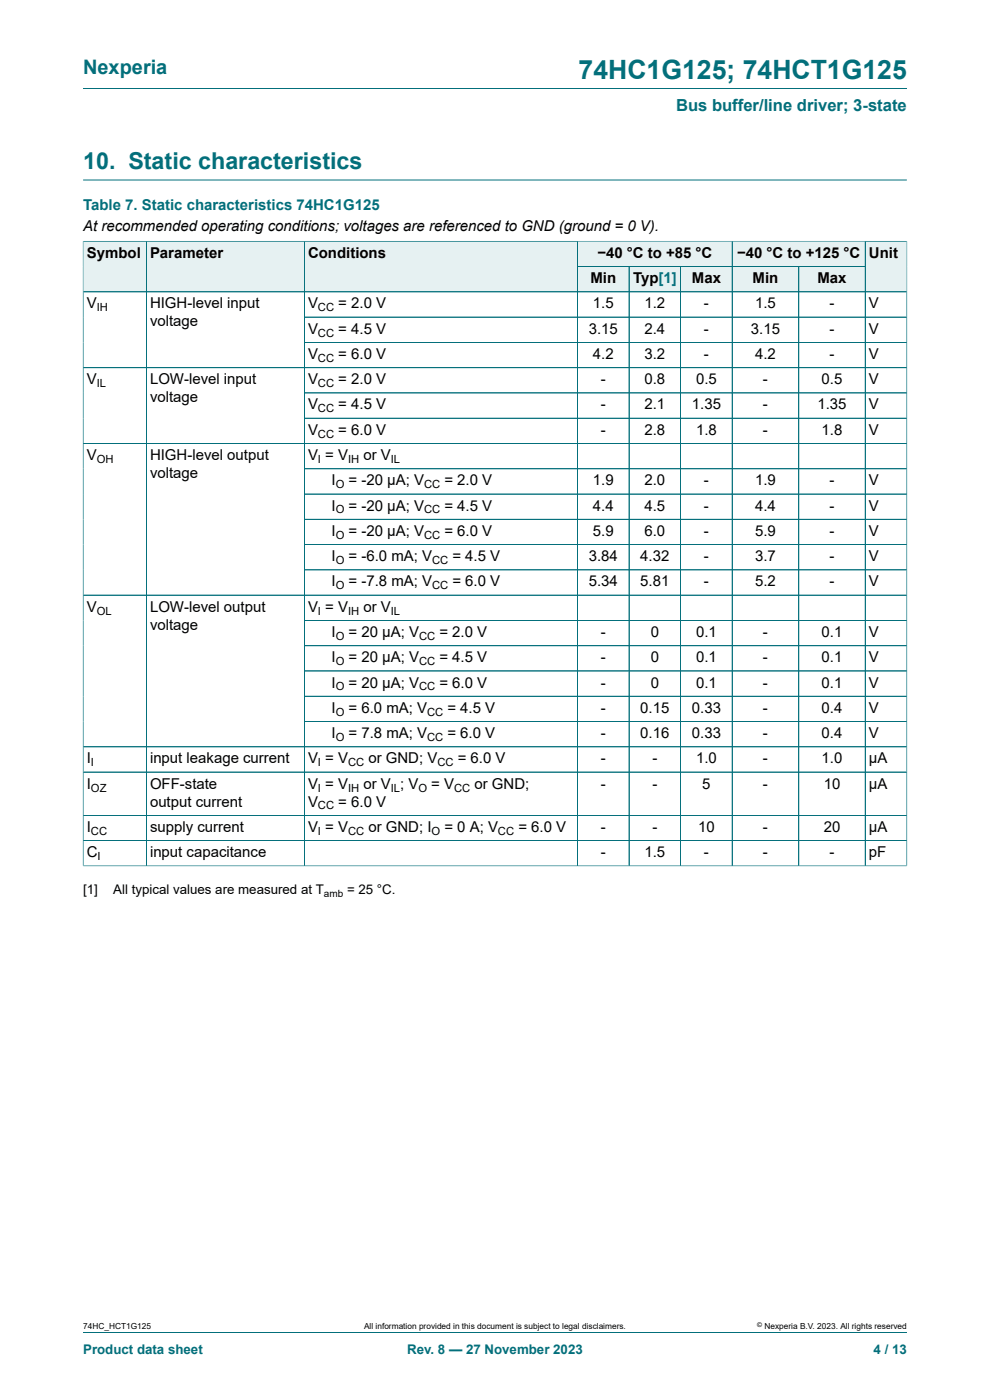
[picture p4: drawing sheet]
<svg xmlns="http://www.w3.org/2000/svg" width="210mm" height="297mm" viewBox="0 0 210 297" stroke-linecap="round" stroke-linejoin="round" font-family="sans-serif">
<defs><g id="words">
<text font-size="5.6" fill="#036f7b" x="122.7" y="16.8">74HC1G125; 74HCT1G125</text>
<text font-size="4.9" fill="#036f7b" x="17.6" y="35.9">10. Static characteristics</text>
<text font-size="4.2" fill="#036f7b" x="17.6" y="15.6">Nexperia</text>
<text font-size="3.5" fill="#036f7b" x="143.4" y="23.7">Bus buffer/line driver; 3-state</text>
<text font-size="3.2" fill="#036f7b" x="17.6" y="44.5">Table 7. Static characteristics 74HC1G125</text>
<g font-size="3.2">
<text x="17.6" y="49.1">At recommended operating conditions; voltages are referenced to GND (ground = 0 V).</text>
<text x="18.4" y="54.7">Symbol</text>
<text x="31.8" y="54.7">Parameter</text>
<text x="65.3" y="54.7">Conditions</text>
<text x="126.7" y="54.7">−40 °C to +85 °C</text>
<text x="156.4" y="54.7">−40 °C to +125 °C</text>
<text x="184.3" y="54.7">Unit</text>
<text x="18.4" y="65.4">V</text>
<text x="31.8" y="65.4">HIGH-level input</text>
<text x="65.3" y="65.4">V</text>
<text x="71.8" y="65.4">= 2.0 V</text>
<text x="125.2" y="60.1">Min</text>
<text x="125.8" y="65.4">1.5</text>
<text x="134.3" y="60.1">Typ[1]</text>
<text x="136.7" y="65.4">1.2</text>
<text x="146.8" y="60.1">Max</text>
<text x="149.3" y="65.4">-</text>
<text x="159.6" y="60.1">Min</text>
<text x="160.2" y="65.4">1.5</text>
<text x="173.4" y="60.1">Max</text>
<text x="176" y="65.4">-</text>
<text x="184.3" y="65.4">V</text>
<text x="31.8" y="69.2">voltage</text>
<text x="65.3" y="70.8">V</text>
<text x="71.8" y="70.8">= 4.5 V</text>
<text x="124.9" y="70.8">3.15</text>
<text x="136.7" y="70.8">2.4</text>
<text x="149.3" y="70.8">-</text>
<text x="159.3" y="70.8">3.15</text>
<text x="176" y="70.8">-</text>
<text x="184.3" y="70.8">V</text>
<text x="65.3" y="76.1">V</text>
<text x="71.8" y="76.1">= 6.0 V</text>
<text x="125.8" y="76.1">4.2</text>
<text x="136.7" y="76.1">3.2</text>
<text x="149.3" y="76.1">-</text>
<text x="160.2" y="76.1">4.2</text>
<text x="176" y="76.1">-</text>
<text x="184.3" y="76.1">V</text>
<text x="18.4" y="81.5">V</text>
<text x="31.8" y="81.5">LOW-level input</text>
<text x="65.3" y="81.5">V</text>
<text x="71.8" y="81.5">= 2.0 V</text>
<text x="127.5" y="81.5">-</text>
<text x="136.7" y="81.5">0.8</text>
<text x="147.6" y="81.5">0.5</text>
<text x="161.8" y="81.5">-</text>
<text x="174.3" y="81.5">0.5</text>
<text x="184.3" y="81.5">V</text>
<text x="31.8" y="85.3">voltage</text>
<text x="65.3" y="86.9">V</text>
<text x="71.8" y="86.9">= 4.5 V</text>
<text x="127.5" y="86.9">-</text>
<text x="136.7" y="86.9">2.1</text>
<text x="146.8" y="86.9">1.35</text>
<text x="161.8" y="86.9">-</text>
<text x="173.4" y="86.9">1.35</text>
<text x="184.3" y="86.9">V</text>
<text x="65.3" y="92.2">V</text>
<text x="71.8" y="92.2">= 6.0 V</text>
<text x="127.5" y="92.2">-</text>
<text x="136.7" y="92.2">2.8</text>
<text x="147.6" y="92.2">1.8</text>
<text x="161.8" y="92.2">-</text>
<text x="174.3" y="92.2">1.8</text>
<text x="184.3" y="92.2">V</text>
<text x="18.4" y="97.6">V</text>
<text x="31.8" y="97.6">HIGH-level output</text>
<text x="31.8" y="101.4">voltage</text>
<text x="65.3" y="97.6">V = V</text>
<text x="77.1" y="97.6">or V</text>
<text x="70.3" y="103">I</text>
<text x="73.9" y="103">= -20 μA; V</text>
<text x="94.3" y="103">= 2.0 V</text>
<text x="125.8" y="103">1.9</text>
<text x="136.7" y="103">2.0</text>
<text x="149.3" y="103">-</text>
<text x="160.2" y="103">1.9</text>
<text x="176" y="103">-</text>
<text x="184.3" y="103">V</text>
<text x="70.3" y="108.3">I</text>
<text x="70.3" y="113.7">I</text>
<text x="73.9" y="108.3">= -20 μA; V</text>
<text x="73.9" y="113.7">= -20 μA; V</text>
<text x="94.3" y="108.3">= 4.5 V</text>
<text x="94.3" y="113.7">= 6.0 V</text>
<text x="125.8" y="108.3">4.4</text>
<text x="125.8" y="113.7">5.9</text>
<text x="136.7" y="108.3">4.5</text>
<text x="136.7" y="113.7">6.0</text>
<text x="149.3" y="108.3">-</text>
<text x="149.3" y="113.7">-</text>
<text x="160.2" y="108.3">4.4</text>
<text x="160.2" y="113.7">5.9</text>
<text x="176" y="108.3">-</text>
<text x="176" y="113.7">-</text>
<text x="184.3" y="108.3">V</text>
<text x="184.3" y="113.7">V</text>
<text x="70.3" y="119">I</text>
<text x="73.9" y="119">= -6.0 mA; V</text>
<text x="96" y="119">= 4.5 V</text>
<text x="124.9" y="119">3.84</text>
<text x="135.8" y="119">4.32</text>
<text x="149.3" y="119">-</text>
<text x="160.2" y="119">3.7</text>
<text x="176" y="119">-</text>
<text x="184.3" y="119">V</text>
<text x="70.3" y="124.4">I</text>
<text x="73.9" y="124.4">= -7.8 mA; V</text>
<text x="96" y="124.4">= 6.0 V</text>
<text x="124.9" y="124.4">5.34</text>
<text x="135.8" y="124.4">5.81</text>
<text x="149.3" y="124.4">-</text>
<text x="160.2" y="124.4">5.2</text>
<text x="176" y="124.4">-</text>
<text x="184.3" y="124.4">V</text>
<text x="18.4" y="129.8">V</text>
<text x="31.8" y="129.8">LOW-level output</text>
<text x="65.3" y="129.8">V = V</text>
<text x="77.1" y="129.8">or V</text>
<text x="31.8" y="133.6">voltage</text>
<text x="70.3" y="135.1">I</text>
<text x="73.9" y="135.1">= 20 μA; V</text>
<text x="93.2" y="135.1">= 2.0 V</text>
<text x="127.5" y="135.1">-</text>
<text x="138" y="135.1">0</text>
<text x="147.6" y="135.1">0.1</text>
<text x="161.8" y="135.1">-</text>
<text x="174.3" y="135.1">0.1</text>
<text x="184.3" y="135.1">V</text>
<text x="70.3" y="140.5">I</text>
<text x="73.9" y="140.5">= 20 μA; V</text>
<text x="93.2" y="140.5">= 4.5 V</text>
<text x="127.5" y="140.5">-</text>
<text x="138" y="140.5">0</text>
<text x="147.6" y="140.5">0.1</text>
<text x="161.8" y="140.5">-</text>
<text x="174.3" y="140.5">0.1</text>
<text x="184.3" y="140.5">V</text>
<text x="70.3" y="145.8">I</text>
<text x="73.9" y="145.8">= 20 μA; V</text>
<text x="93.2" y="145.8">= 6.0 V</text>
<text x="127.5" y="145.8">-</text>
<text x="138" y="145.8">0</text>
<text x="147.6" y="145.8">0.1</text>
<text x="161.8" y="145.8">-</text>
<text x="174.3" y="145.8">0.1</text>
<text x="184.3" y="145.8">V</text>
<text x="70.3" y="151.2">I</text>
<text x="73.9" y="151.2">= 6.0 mA; V</text>
<text x="94.9" y="151.2">= 4.5 V</text>
<text x="127.5" y="151.2">-</text>
<text x="135.8" y="151.2">0.15</text>
<text x="146.8" y="151.2">0.33</text>
<text x="161.8" y="151.2">-</text>
<text x="174.3" y="151.2">0.4</text>
<text x="184.3" y="151.2">V</text>
<text x="18.4" y="161.9">I</text>
<text x="31.8" y="161.9">input leakage current</text>
<text x="65.3" y="161.9">V = V</text>
<text x="70.3" y="156.6">I</text>
<text x="73.9" y="156.6">= 7.8 mA; V</text>
<text x="78.2" y="161.9">or GND; V</text>
<text x="94.9" y="156.6">= 6.0 V</text>
<text x="97.1" y="161.9">= 6.0 V</text>
<text x="127.5" y="156.6">-</text>
<text x="127.5" y="161.9">-</text>
<text x="135.8" y="156.6">0.16</text>
<text x="138.4" y="161.9">-</text>
<text x="146.8" y="156.6">0.33</text>
<text x="147.6" y="161.9">1.0</text>
<text x="161.8" y="156.6">-</text>
<text x="161.8" y="161.9">-</text>
<text x="174.3" y="156.6">0.4</text>
<text x="174.3" y="161.9">1.0</text>
<text x="184.3" y="156.6">V</text>
<text x="184.3" y="161.9">μA</text>
<text x="18.4" y="167.3">I</text>
<text x="31.8" y="167.3">OFF-state</text>
<text x="65.3" y="167.3">V = V</text>
<text x="77.1" y="167.3">or V ; V</text>
<text x="91.5" y="167.3">= V</text>
<text x="100.7" y="167.3">or GND;</text>
<text x="127.5" y="167.3">-</text>
<text x="138.4" y="167.3">-</text>
<text x="149" y="167.3">5</text>
<text x="161.8" y="167.3">-</text>
<text x="174.7" y="167.3">10</text>
<text x="184.3" y="167.3">μA</text>
<text x="31.8" y="171.1">output current</text>
<text x="65.3" y="171.1">V</text>
<text x="71.8" y="171.1">= 6.0 V</text>
<text x="18.4" y="176.5">I</text>
<text x="31.8" y="176.5">supply current</text>
<text x="65.3" y="176.5">V = V</text>
<text x="78.2" y="176.5">or GND; I</text>
<text x="94.3" y="176.5">= 0 A; V</text>
<text x="110" y="176.5">= 6.0 V</text>
<text x="127.5" y="176.5">-</text>
<text x="138.4" y="176.5">-</text>
<text x="148.1" y="176.5">10</text>
<text x="161.8" y="176.5">-</text>
<text x="174.7" y="176.5">20</text>
<text x="184.3" y="176.5">μA</text>
<text x="18.4" y="181.8">C</text>
<text x="31.8" y="181.8">input capacitance</text>
<text x="127.5" y="181.8">-</text>
<text x="136.7" y="181.8">1.5</text>
<text x="149.3" y="181.8">-</text>
<text x="161.8" y="181.8">-</text>
<text x="176" y="181.8">-</text>
<text x="184.3" y="181.8">pF</text>
</g>
<g font-size="2.8">
<text x="17.6" y="189.6">[1]</text>
<text x="24" y="189.6">All typical values are measured at T</text>
<text x="73.6" y="189.6">= 25 °C.</text>
</g>
<g font-size="2.8" fill="#036f7b">
<text x="17.6" y="287.2">Product data sheet</text>
<text x="86.4" y="287.2">Rev. 8 — 27 November 2023</text>
<text x="185.3" y="287.2">4 / 13</text>
</g>
<g font-size="2.4">
<text x="20.5" y="66">IH</text>
<text x="67.4" y="66">CC</text>
<text x="67.4" y="71.4">CC</text>
<text x="67.4" y="76.8">CC</text>
<text x="20.5" y="82.1">IL</text>
<text x="67.4" y="82.1">CC</text>
<text x="67.4" y="87.5">CC</text>
<text x="67.4" y="92.8">CC</text>
<text x="20.5" y="98.2">OH</text>
<text x="67.4" y="98.2">I</text>
<text x="73.8" y="98.2">IH</text>
<text x="82.9" y="98.2">IL</text>
<text x="71.2" y="103.6">O</text>
<text x="90" y="103.6">CC</text>
<text x="71.2" y="108.9">O</text>
<text x="90" y="108.9">CC</text>
<text x="71.2" y="114.3">O</text>
<text x="71.2" y="119.7">O</text>
<text x="90" y="114.3">CC</text>
<text x="91.7" y="119.7">CC</text>
<text x="71.2" y="125">O</text>
<text x="91.7" y="125">CC</text>
<text x="20.5" y="130.4">OL</text>
<text x="67.4" y="130.4">I</text>
<text x="73.8" y="130.4">IH</text>
<text x="82.9" y="130.4">IL</text>
<text x="71.2" y="135.7">O</text>
<text x="88.9" y="135.7">CC</text>
<text x="71.2" y="141.1">O</text>
<text x="88.9" y="141.1">CC</text>
<text x="71.2" y="146.5">O</text>
<text x="88.9" y="146.5">CC</text>
<text x="71.2" y="151.8">O</text>
<text x="90.6" y="151.8">CC</text>
<text x="71.2" y="157.2">O</text>
<text x="90.6" y="157.2">CC</text>
<text x="19.3" y="162.6">I</text>
<text x="19.3" y="167.9">OZ</text>
<text x="67.4" y="162.6">I</text>
<text x="67.4" y="167.9">I</text>
<text x="73.8" y="162.6">CC</text>
<text x="73.8" y="167.9">IH</text>
<text x="82.9" y="167.9">IL</text>
<text x="88.8" y="167.9">O</text>
<text x="92.8" y="162.6">CC</text>
<text x="96.3" y="167.9">CC</text>
<text x="67.4" y="171.7">CC</text>
<text x="19.3" y="177.1">CC</text>
<text x="67.4" y="177.1">I</text>
<text x="73.8" y="177.1">CC</text>
<text x="91.5" y="177.1">O</text>
<text x="105.6" y="177.1">CC</text>
<text x="20.7" y="182.4">I</text>
</g>
<text font-size="2.1" x="68.7" y="190.2">amb</text>
<g font-size="1.8">
<text x="17.6" y="282">74HC_HCT1G125</text>
<text x="77.2" y="282">All information provided in this document is subject to legal disclaimers.</text>
<text x="162.2" y="282">Nexperia B.V. 2023. All rights reserved</text>
</g>
<text font-size="1.4" x="160.6" y="281.6">©</text>
</g></defs>
<path d="M17.6 18.8h174.8M17.6 38.2h174.8M122.5 51.2h32.8v5.4h-32.8z" fill="none" stroke="#036f7b" stroke-width=".21"/>
<path d="M122.6 51.3h32.6v5.2h-32.6z" fill="#e6f1f2"/>
<path d="M155.3 51.2h28.2v5.4h-28.2z" fill="none" stroke="#036f7b" stroke-width=".21"/>
<path d="M155.4 51.3h28.1v5.2h-28.1z" fill="#e6f1f2"/>
<path d="M17.6 51.1v10.8h13.4v-10.7h-13.4" fill="none" stroke="#036f7b" stroke-width=".21"/>
<path d="M17.7 51.3h13.3v10.5h-13.3z" fill="#e6f1f2"/>
<path d="M31 51.2h33.6v10.7h-33.6z" fill="none" stroke="#036f7b" stroke-width=".21"/>
<path d="M31.1 51.3h33.4v10.5h-33.4z" fill="#e6f1f2"/>
<path d="M64.6 51.2h57.9v10.7h-57.9z" fill="none" stroke="#036f7b" stroke-width=".21"/>
<g fill="#e6f1f2">
<path d="M64.6 51.3h57.8v10.5h-57.8z"/>
<path d="M122.6 56.6h10.8v5.2h-10.8z"/>
</g>
<path d="M122.5 56.6h10.9v5.3h-10.9z" fill="none" stroke="#036f7b" stroke-width=".21"/>
<path d="M133.5 56.6h10.8v5.2h-10.8z" fill="#e6f1f2"/>
<path d="M133.4 56.6h11v5.3h-11z" fill="none" stroke="#036f7b" stroke-width=".21"/>
<path d="M144.5 56.6h10.7v5.2h-10.7z" fill="#e6f1f2"/>
<path d="M144.4 56.6h10.9v5.3h-10.9z" fill="none" stroke="#036f7b" stroke-width=".21"/>
<path d="M155.4 56.6h14v5.2h-14z" fill="#e6f1f2"/>
<path d="M155.3 56.6h14.1v5.3h-14.1z" fill="none" stroke="#036f7b" stroke-width=".21"/>
<path d="M169.5 56.6h14v5.2h-14z" fill="#e6f1f2"/>
<path d="M192.4 51.1v10.8h-23v-5.3h14.1M192.4 51.2h-8.9v10.7" fill="none" stroke="#036f7b" stroke-width=".21"/>
<path d="M183.6 51.3h8.7v10.5h-8.7z" fill="#e6f1f2"/>
<g fill="none" stroke="#036f7b" stroke-width=".21">
<path d="M17.6 51.3v132.5M17.7 51.2h174.6M31 51.3v132.4M64.6 51.3v132.4M122.5 51.3v132.4M122.6 56.6h60.9M133.4 56.6v127.1M144.4 56.6v127.1M155.3 51.3v132.4M169.4 56.6v127.1M183.5 51.3v132.4M192.4 51.3v132.5"/>
<path d="M17.6 61.9h174.8M17.6 78h174.8M64.6 67.3h127.8M64.6 72.6h127.8M17.6 94.1h174.8M64.6 88.7h127.8M64.6 99.4h127.8M192.4 83.4h-127.8M64.6 104.8h127.8M64.6 115.5h127.8M192.4 110.2h-127.8M64.6 131.6h127.8"/>
<path d="M192.4 120.9h-127.8M192.4 126.3h-174.8M192.4 137h-127.8M17.6 158.4h174.8M64.6 142.3h127.8M192.4 147.7h-127.8M192.4 153.1h-127.8M17.6 173h174.8M17.6 178.3h174.8M192.4 163.8h-174.8M17.6 183.7h174.8M17.6 282.6h174.8"/>
</g>
<use href="#words"/>
</svg>
